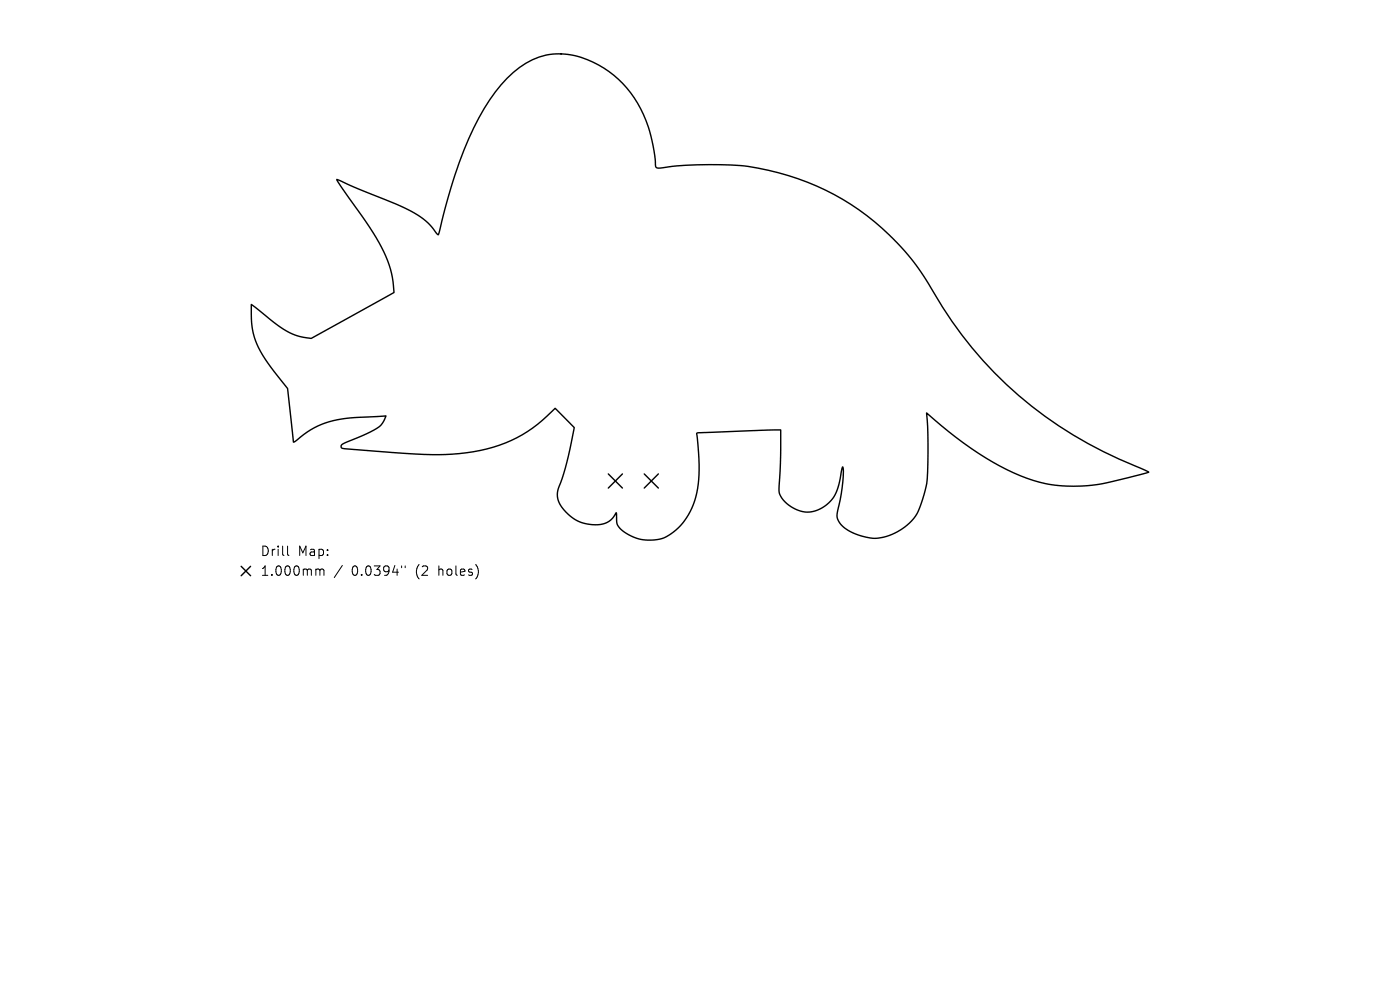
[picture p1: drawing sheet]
<svg xmlns="http://www.w3.org/2000/svg" width="297mm" height="210mm" viewBox="0 0 297 210" stroke-linecap="round" stroke-linejoin="round" font-family="sans-serif">
<defs><g id="words">
<g font-size="2.8">
<text x="55.2" y="118.2">Drill</text>
<text x="63.2" y="118.2">Map:</text>
<text x="55.2" y="122.4">1.000mm</text>
<text x="74.6" y="122.4">0.0394&quot;</text>
<text x="88.3" y="122.4">(2</text>
<text x="93.3" y="122.4">holes)</text>
</g>
</g></defs>
<path d="M71.4 38.1l4.5 1.9a92.6 92.6 0 0 1 12.1 5.2 14.6 14.6 0 0 1 4.7 4.4l.3 .2 .1-.4a119.3 119.3 0 0 1 7.4-22.2 34.1 34.1 0 0 1 9.7-12.9 14.5 14.5 0 0 1 15.6-1.1 23.6 23.6 0 0 1 12.8 17.8l.5 4a.69 .69 0 0 0 1 .6h.5a78 78 0 0 1 18.1-.3 53.5 53.5 0 0 1 39.4 26.7 86.7 86.7 0 0 0 44.8 37.7l.8 .5a90.9 90.9 0 0 1-12 2.7 30.5 30.5 0 0 1-19.6-4 81.9 81.9 0 0 1-15.5-11.3 83.3 83.3 0 0 1-.1 15.7l-1 3.4a10.8 10.8 0 0 1-9.4 7.5 11.1 11.1 0 0 1-7.9-3.2l-.5-.9a4.5 4.5 0 0 1 .3-3 20.1 20.1 0 0 0 .8-8l-.3 1a9.7 9.7 0 0 1-3.4 7.2 6.4 6.4 0 0 1-9.7-2.6l-.1-1 .3-5.4v-7.1l-17.4 .6-.4 .2a46.7 46.7 0 0 1 .2 11.6 13.2 13.2 0 0 1-7.1 10.5 8.7 8.7 0 0 1-9.9-2.8l-.3-2.5a4.6 4.6 0 0 1-5.4 2.5 8.2 8.2 0 0 1-7-5.8v-1.1l.4-1.4a46.8 46.8 0 0 0 2.5-9l.6-3.3-4-4.1-1.8 1.7a29.4 29.4 0 0 1-18.6 7.9 76.4 76.4 0 0 1-14.1-.2l-10.1-.8a.6 .6 0 0 1-.8-.5 .6 .6 0 0 1 .6-.7l.2-.1a28.1 28.1 0 0 0 7.7-3.8l1-1.9-2.9 .2a27.5 27.5 0 0 0-11.6 2 22.4 22.4 0 0 0-4.7 3.2l-.5 .2-1.2-11.4a46.7 46.7 0 0 1-6.1-8.6 17.1 17.1 0 0 1-1.6-9.2l4.5 3.6a13.9 13.9 0 0 0 8.2 3.6l17.6-9.8-.1-1.5a24.5 24.5 0 0 0-4.4-11.2zM129 100.5l3 3M132 100.5l-3 3M136.7 100.5l3 3M139.7 100.5l-3 3M51.2 120.1l2 2M53.2 120.1l-2 2" fill="none" stroke="#000" stroke-width=".3"/>
<path d="M61 115.8v1.8l.3 .2M72.6 120l-1.7 2.5M67.3 120.7h.3l.3 .3M67.9 121l.3-.3 .4 .1 .1 1.2M67.9 121v1M85.2 120v.4M86 120v.4" fill="none" stroke="#000" stroke-width=".21"/>
<use href="#words"/>
</svg>
